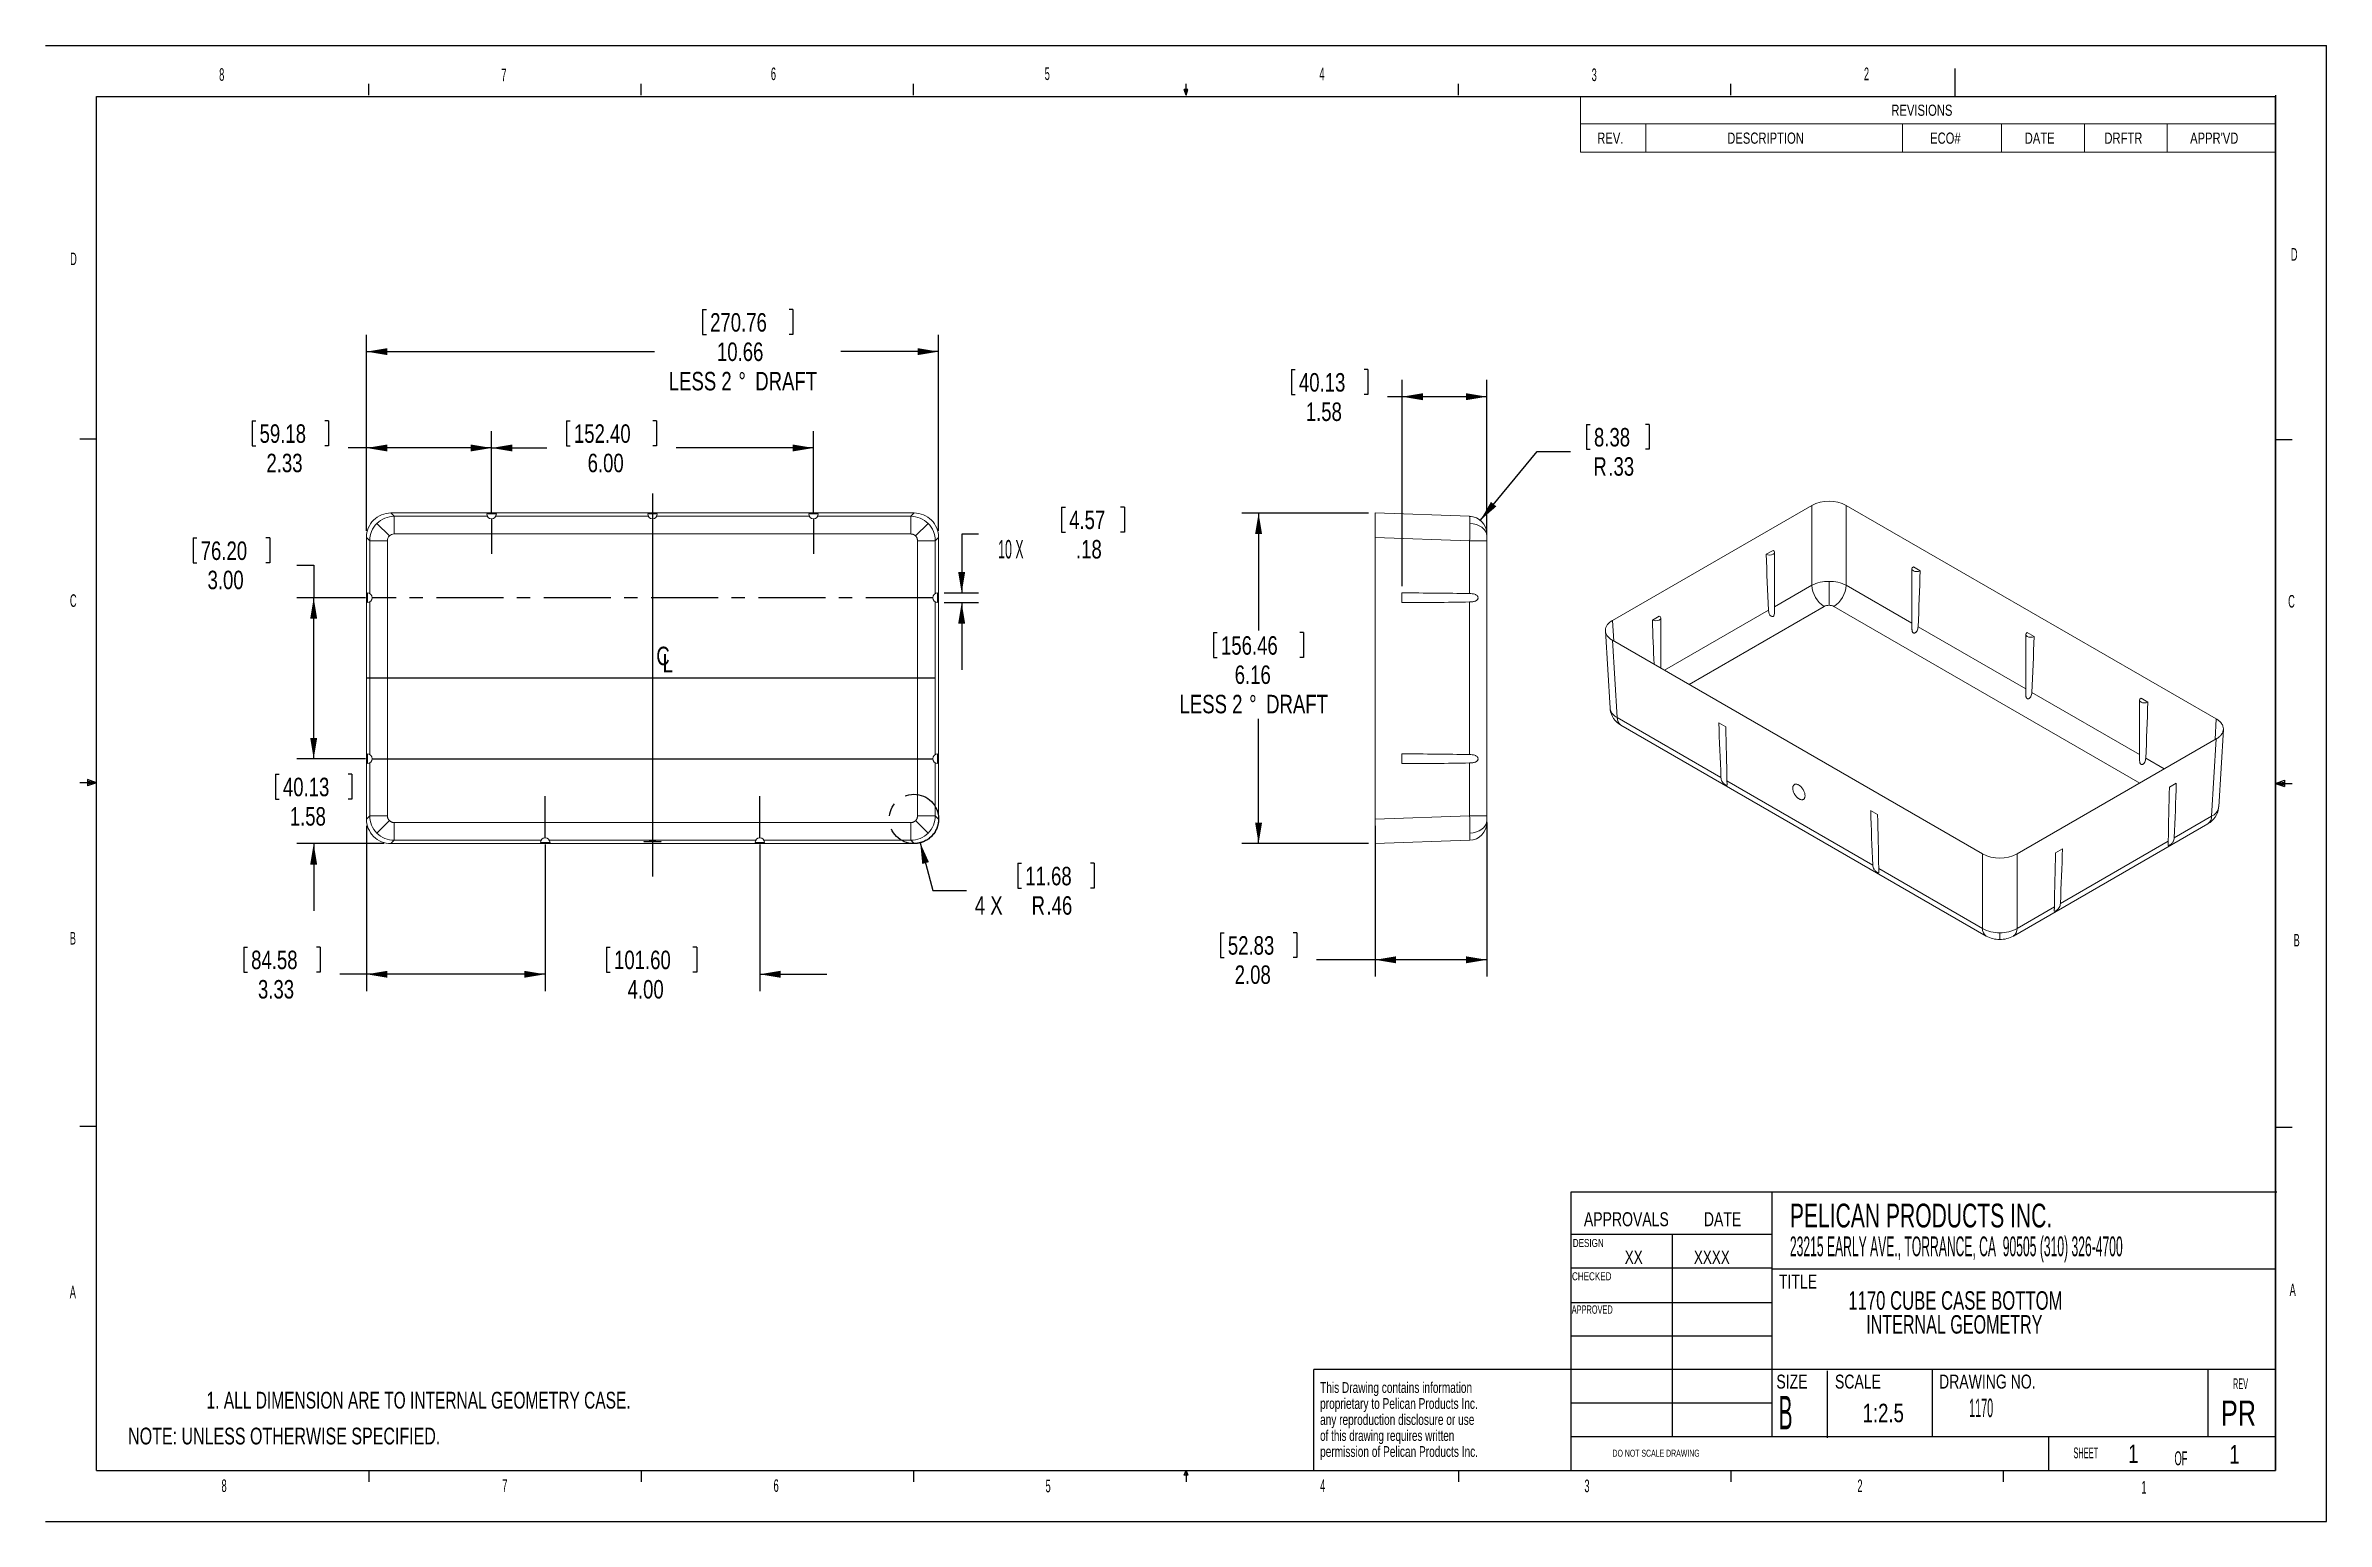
# Model space of a CAD drawing. Header units: inches. Extents: x 0 to 17, y 0 to 11.
import ezdxf

# ---------------------------------------------------------------- set-up
doc = ezdxf.new("R2010")
doc.units = ezdxf.units.IN
doc.header["$MEASUREMENT"] = 0
doc.linetypes.add('CENTERX2', pattern=[0.8, 0.5, -0.1, 0.1, -0.1])
doc.layers.add('SLD-0', color=7, linetype='Continuous')
doc.styles.add('SLDTEXTSTYLE0', font='TXT', dxfattribs={"width": 0.497779})
doc.styles.add('SLDTEXTSTYLE1', font='TXT', dxfattribs={"width": 0.594306})
doc.styles.add('SLDTEXTSTYLE10', font='TXT', dxfattribs={"width": 0.703125})
doc.styles.add('SLDTEXTSTYLE11', font='TXT', dxfattribs={"width": 0.705882})
doc.styles.add('SLDTEXTSTYLE12', font='TXT', dxfattribs={"width": 0.689516})
doc.styles.add('SLDTEXTSTYLE13', font='TXT', dxfattribs={"width": 0.704545})
doc.styles.add('SLDTEXTSTYLE14', font='TXT', dxfattribs={"width": 0.675})
doc.styles.add('SLDTEXTSTYLE15', font='TXT', dxfattribs={"width": 0.651316})
doc.styles.add('SLDTEXTSTYLE16', font='TXT', dxfattribs={"width": 0.4375})
doc.styles.add('SLDTEXTSTYLE17', font='TXT', dxfattribs={"width": 0.5})
doc.styles.add('SLDTEXTSTYLE18', font='TXT', dxfattribs={"width": 0.71371})
doc.styles.add('SLDTEXTSTYLE19', font='TXT', dxfattribs={"width": 0.691667})
doc.styles.add('SLDTEXTSTYLE2', font='TXT', dxfattribs={"width": 0.75})
doc.styles.add('SLDTEXTSTYLE3', font='TXT', dxfattribs={"width": 0.500002})
doc.styles.add('SLDTEXTSTYLE4', font='TXT', dxfattribs={"width": 0.605})
doc.styles.add('SLDTEXTSTYLE5', font='TXT', dxfattribs={"width": 0.501333})
doc.styles.add('SLDTEXTSTYLE6', font='TXT', dxfattribs={"width": 0.466179})
doc.styles.add('SLDTEXTSTYLE7', font='TXT', dxfattribs={"width": 0.552632})
doc.styles.add('SLDTEXTSTYLE8', font='TXT', dxfattribs={"width": 0.457579})
doc.styles.add('SLDTEXTSTYLE9', font='TXT', dxfattribs={"width": 0.663158})
doc.dimstyles.new('SLDDIMSTYLE0', dxfattribs={"dimtxt": 0.137795, "dimasz": 0.156, "dimexe": 0, "dimexo": 0.0625, "dimgap": 0.034449, "dimtad": 0, "dimtih": 1, "dimtoh": 1, "dimlfac": 2.5, "dimzin": 12, "dimdsep": 46, "dimtxsty": 'SLDTEXTSTYLE2', "dimsah": 1, "dimcen": 0.09, "dimadec": 0, "dimazin": 0, "dimtfac": 1, "dimtofl": 0, "dimtmove": 0, "dimatfit": 3, "dimfxl": 1, "dimtolj": 1, "dimtzin": 12, "dimarcsym": 0})
doc.dimstyles.new('SLDDIMSTYLE1', dxfattribs={"dimtxt": 0.137795, "dimasz": 0.156, "dimexe": 0, "dimexo": 0.0625, "dimgap": 0.034449, "dimtad": 0, "dimtih": 1, "dimtoh": 1, "dimlfac": 2.5, "dimzin": 4, "dimdsep": 46, "dimtxsty": 'SLDTEXTSTYLE2', "dimsah": 1, "dimcen": 0.09, "dimadec": 0, "dimazin": 0, "dimtfac": 1, "dimtofl": 0, "dimtmove": 0, "dimatfit": 3, "dimfxl": 1, "dimtolj": 1, "dimtzin": 12, "dimarcsym": 0})
doc.dimstyles.new('SLDDIMSTYLE2', dxfattribs={"dimtxt": 0.137795, "dimasz": 0.156, "dimexe": 0, "dimexo": 0.0625, "dimgap": 0.034449, "dimtad": 0, "dimtih": 1, "dimtoh": 1, "dimlfac": 2.5, "dimzin": 12, "dimdsep": 46, "dimtxsty": 'SLDTEXTSTYLE2', "dimsah": 1, "dimcen": 0.09, "dimadec": 0, "dimazin": 0, "dimtfac": 1, "dimtofl": 0, "dimtmove": 0, "dimatfit": 3, "dimfxl": 1, "dimtolj": 1, "dimtzin": 12, "dimarcsym": 0})

msp = doc.modelspace()

# ---------------------------------------------------------------- texts
at = {"layer": 'SLD-0', "attachment_point": 1}
for s, insert, char_height, style in [('8', (1.2935, 10.8315), 0.0938, 'SLDTEXTSTYLE7'), ('7', (3.3966, 10.8286), 0.0938, 'SLDTEXTSTYLE7'), ('6', (5.4056, 10.8367), 0.0938, 'SLDTEXTSTYLE7'), ('5', (7.4468, 10.8372), 0.0938, 'SLDTEXTSTYLE7'), ('4', (9.4937, 10.8356), 0.0938, 'SLDTEXTSTYLE7'), ('3', (11.5234, 10.8295), 0.0938, 'SLDTEXTSTYLE7'), ('2', (13.5529, 10.8362), 0.0938, 'SLDTEXTSTYLE7'), ('D', (0.1824, 9.4575), 0.0938, 'SLDTEXTSTYLE7'), ('D', (16.7351, 9.491), 0.0938, 'SLDTEXTSTYLE7'), ('C', (0.1811, 6.9103), 0.0938, 'SLDTEXTSTYLE7'), ('C', (16.7149, 6.905), 0.0938, 'SLDTEXTSTYLE7'), ('B', (0.1802, 4.3932), 0.0938, 'SLDTEXTSTYLE7'), ('B', (16.7552, 4.379), 0.0938, 'SLDTEXTSTYLE7'), ('APPROVALS', (11.4658, 2.3044), 0.10417, 'SLDTEXTSTYLE2'), ('DATE', (12.3599, 2.3044), 0.10417, 'SLDTEXTSTYLE2'), ('PELICAN PRODUCTS INC.', (13.0012, 2.3682), 0.177165, 'SLDTEXTSTYLE9'), ('DESIGN', (11.3831, 2.1051), 0.06, 'SLDTEXTSTYLE2'), (' XX', (11.7426, 2.0188), 0.1, 'SLDTEXTSTYLE2'), ('XXXX', (12.2857, 2.0188), 0.1, 'SLDTEXTSTYLE2'), ('A', (0.1798, 1.7558), 0.0938, 'SLDTEXTSTYLE7'), ('CHECKED', (11.3769, 1.8569), 0.06, 'SLDTEXTSTYLE2'), ('TITLE', (12.9194, 1.8397), 0.10417, 'SLDTEXTSTYLE2'), ('A', (16.7258, 1.7726), 0.0938, 'SLDTEXTSTYLE7'), ('APPROVED', (11.3752, 1.6101), 0.0625, 'SLDTEXTSTYLE4'), ('SIZE', (12.9005, 1.0941), 0.10417, 'SLDTEXTSTYLE2'), ('SCALE', (13.3373, 1.0941), 0.10417, 'SLDTEXTSTYLE2'), ('DRAWING NO.', (14.113, 1.0941), 0.104167, 'SLDTEXTSTYLE2'), ('REV', (16.3034, 1.0659), 0.08, 'SLDTEXTSTYLE0'), ('1. ALL DIMENSION ARE TO INTERNAL GEOMETRY CASE.', (1.1998, 0.9659), 0.125, 'SLDTEXTSTYLE19'), ('B', (12.917, 0.9358), 0.25, 'SLDTEXTSTYLE6'), ('1:2.5', (13.5434, 0.8768), 0.1378, 'SLDTEXTSTYLE2'), ('          1170', (14.113, 0.9151), 0.137795, 'SLDTEXTSTYLE16'), ('PR', (16.2142, 0.9007), 0.1875, 'SLDTEXTSTYLE2'), ('NOTE: UNLESS OTHERWISE SPECIFIED.', (0.6151, 0.6986), 0.125, 'SLDTEXTSTYLE18'), ('DO NOT SCALE DRAWING', (11.6791, 0.5343), 0.052083, 'SLDTEXTSTYLE1'), ('SHEET', (15.1146, 0.5507), 0.08, 'SLDTEXTSTYLE5'), ('1', (15.5223, 0.5728), 0.1378, 'SLDTEXTSTYLE2'), ('OF', (15.8676, 0.5223), 0.10417, 'SLDTEXTSTYLE3'), ('1', (16.2771, 0.5684), 0.1378, 'SLDTEXTSTYLE2'), ('8', (1.3111, 0.3129), 0.0938, 'SLDTEXTSTYLE7'), ('7', (3.4031, 0.3132), 0.0938, 'SLDTEXTSTYLE7'), ('6', (5.4257, 0.3136), 0.0938, 'SLDTEXTSTYLE7'), ('5', (7.4532, 0.3105), 0.0938, 'SLDTEXTSTYLE7'), ('4', (9.4995, 0.3137), 0.0938, 'SLDTEXTSTYLE7'), ('3', (11.4694, 0.3116), 0.0938, 'SLDTEXTSTYLE7'), ('2', (13.5042, 0.3124), 0.0938, 'SLDTEXTSTYLE7'), ('1', (15.6214, 0.3013), 0.0938, 'SLDTEXTSTYLE7')]:
    msp.add_mtext(s, dxfattribs=dict(at, insert=insert, char_height=char_height, style=style))
at = {"layer": 'SLD-0', "color": 7, "insert": (13.0012, 2.1238), "char_height": 0.147638, "attachment_point": 1, "style": 'SLDTEXTSTYLE8'}
msp.add_mtext('23215 EARLY AVE., TORRANCE, CA  90505 (310) 326-4700', dxfattribs=at)

# ---------------------------------------------------------------- blocks, each defined once
blk = doc.blocks.new('SW_NOTE_0')
at = {"layer": 'SLD-0', "color": 0, "char_height": 0.08, "attachment_point": 1}
for s, insert, style in [('This Drawing contains information ', (0, 0.102), 'SLDTEXTSTYLE10'), ('any reproduction disclosure or use', (0, -0.137), 'SLDTEXTSTYLE10'), ('proprietary to Pelican Products Inc.', (0, -0.017), 'SLDTEXTSTYLE11'), ('of this drawing requires written ', (0, -0.256), 'SLDTEXTSTYLE12'), ('permission of Pelican Products Inc.', (0, -0.375), 'SLDTEXTSTYLE13')]:
    blk.add_mtext(s, dxfattribs=dict(at, insert=insert, style=style))
blk = doc.blocks.new('SW_NOTE_1')
at = {"layer": 'SLD-0', "color": 0, "char_height": 0.1378, "attachment_point": 1}
for s, insert, style in [('1170 CUBE CASE BOTTOM ', (0, 0.176), 'SLDTEXTSTYLE14'), ('    INTERNAL GEOMETRY', (0, -0.002), 'SLDTEXTSTYLE15')]:
    blk.add_mtext(s, dxfattribs=dict(at, insert=insert, style=style))
blk = doc.blocks.new('SW_TABLEANNOTATION_0')
at = {"color": 0, "linetype": 'Continuous', "lineweight": 0}
for p, q in [((0, 0), (0, -0.414)), ((5.18, 0), (0, 0)), ((5.18, -0.414), (5.18, 0)), ((0, -0.202), (5.18, -0.202)), ((0.487, -0.202), (0.487, -0.414)), ((2.4, -0.202), (2.4, -0.414)), ((3.138, -0.202), (3.138, -0.414)), ((3.756, -0.202), (3.756, -0.414)), ((4.372, -0.202), (4.372, -0.414)), ((0, -0.414), (5.18, -0.414))]:
    blk.add_line(p, q, dxfattribs=at)
at = {"color": 0, "linetype": 'Continuous', "lineweight": 0, "attachment_point": 1, "style": 'SLDTEXTSTYLE2'}
for s, insert, char_height in [('REVISIONS', (2.317, -0.06), 0.0833), ('REV.', (0.125, -0.268), 0.0833), ('DESCRIPTION', (1.094, -0.268), 0.08333), ('ECO#', (2.606, -0.268), 0.0833), ('DATE', (3.311, -0.268), 0.0833), ('DRFTR', (3.905, -0.268), 0.0833), ("APPR'VD", (4.544, -0.268), 0.0833)]:
    blk.add_mtext(s, dxfattribs=dict(at, insert=insert, char_height=char_height))
blk = doc.blocks.new('*D4')
at = {"layer": 'SLD-0'}
for p, q in [((6.519, 5.058), (6.613, 4.703)), ((7.246, 4.905), (7.246, 4.719)), ((7.246, 4.905), (7.274, 4.905)), ((7.816, 4.905), (7.788, 4.905)), ((7.816, 4.905), (7.816, 4.719)), ((6.613, 4.703), (6.863, 4.703)), ((7.246, 4.719), (7.274, 4.719)), ((7.816, 4.719), (7.788, 4.719))]:
    blk.add_line(p, q, dxfattribs=at)
blk.add_solid([(6.519, 5.058), (6.534, 4.9), (6.584, 4.914)], dxfattribs=at)
at = {"layer": 'SLD-0', "attachment_point": 1, "style": 'SLDTEXTSTYLE2'}
for s, insert, char_height in [('11.68', (7.302, 4.879), 0.1378), ('4 X', (6.926, 4.66), 0.1378), ('R', (7.349, 4.66), 0.138), ('.46', (7.46, 4.66), 0.1378)]:
    blk.add_mtext(s, dxfattribs=dict(at, insert=insert, char_height=char_height))
blk = doc.blocks.new('*D5')
at = {"layer": 'SLD-0'}
for p, q in [((3.882, 8.203), (3.882, 8.017)), ((3.882, 8.203), (3.91, 8.203)), ((4.554, 8.203), (4.526, 8.203)), ((4.554, 8.203), (4.554, 8.017)), ((3.323, 7.523), (3.323, 8.126)), ((3.323, 8.001), (3.736, 8.001)), ((3.882, 8.017), (3.91, 8.017)), ((4.554, 8.017), (4.526, 8.017)), ((5.723, 8.001), (4.7, 8.001)), ((5.723, 7.523), (5.723, 8.126))]:
    blk.add_line(p, q, dxfattribs=at)
for points in [[(3.323, 8.001), (3.479, 7.975), (3.479, 8.027)], [(5.723, 8.001), (5.567, 8.027), (5.567, 7.975)]]:
    blk.add_solid(points, dxfattribs=at)
at = {"layer": 'SLD-0', "char_height": 0.1378, "attachment_point": 1, "style": 'SLDTEXTSTYLE2'}
for s, insert in [('152.40', (3.938, 8.177)), ('6.00', (4.04, 7.958))]:
    blk.add_mtext(s, dxfattribs=dict(at, insert=insert))
blk = doc.blocks.new('*D6')
at = {"layer": 'SLD-0'}
for p, q in [((3.723, 5.045), (3.723, 3.953)), ((5.323, 5.045), (5.323, 3.953)), ((4.181, 4.28), (4.181, 4.094)), ((4.181, 4.28), (4.209, 4.28)), ((4.853, 4.28), (4.825, 4.28)), ((4.853, 4.28), (4.853, 4.094)), ((4.181, 4.094), (4.209, 4.094)), ((4.853, 4.094), (4.825, 4.094)), ((3.723, 4.078), (3.223, 4.078)), ((5.323, 4.078), (5.823, 4.078))]:
    blk.add_line(p, q, dxfattribs=at)
for points in [[(3.723, 4.078), (3.567, 4.104), (3.567, 4.052)], [(5.323, 4.078), (5.479, 4.052), (5.479, 4.104)]]:
    blk.add_solid(points, dxfattribs=at)
at = {"layer": 'SLD-0', "char_height": 0.1378, "attachment_point": 1, "style": 'SLDTEXTSTYLE2'}
for s, insert in [('101.60', (4.237, 4.254)), ('4.00', (4.338, 4.035))]:
    blk.add_mtext(s, dxfattribs=dict(at, insert=insert))
blk = doc.blocks.new('*D7')
at = {"layer": 'SLD-0'}
for p, q in [((1.539, 8.203), (1.539, 8.017)), ((1.539, 8.203), (1.567, 8.203)), ((2.109, 8.203), (2.081, 8.203)), ((2.109, 8.203), (2.109, 8.017)), ((1.539, 8.017), (1.567, 8.017)), ((2.109, 8.017), (2.081, 8.017)), ((2.392, 8.001), (2.256, 8.001)), ((2.392, 7.384), (2.392, 8.126)), ((3.323, 8.001), (2.392, 8.001)), ((3.323, 7.523), (3.323, 8.126))]:
    blk.add_line(p, q, dxfattribs=at)
for points in [[(2.392, 8.001), (2.548, 7.975), (2.548, 8.027)], [(3.323, 8.001), (3.167, 8.027), (3.167, 7.975)]]:
    blk.add_solid(points, dxfattribs=at)
at = {"layer": 'SLD-0', "char_height": 0.1378, "attachment_point": 1, "style": 'SLDTEXTSTYLE2'}
for s, insert in [('59.18', (1.595, 8.177)), ('2.33', (1.646, 7.958))]:
    blk.add_mtext(s, dxfattribs=dict(at, insert=insert))
blk = doc.blocks.new('*D8')
at = {"layer": 'SLD-0'}
for p, q in [((2.392, 5.184), (2.392, 3.953)), ((3.723, 5.045), (3.723, 3.953)), ((1.477, 4.28), (1.477, 4.094)), ((1.477, 4.28), (1.505, 4.28)), ((2.047, 4.28), (2.019, 4.28)), ((2.047, 4.28), (2.047, 4.094)), ((1.477, 4.094), (1.505, 4.094)), ((2.047, 4.094), (2.019, 4.094)), ((2.392, 4.078), (2.193, 4.078)), ((3.723, 4.078), (2.392, 4.078))]:
    blk.add_line(p, q, dxfattribs=at)
for points in [[(2.392, 4.078), (2.548, 4.052), (2.548, 4.104)], [(3.723, 4.078), (3.567, 4.104), (3.567, 4.052)]]:
    blk.add_solid(points, dxfattribs=at)
at = {"layer": 'SLD-0', "char_height": 0.1378, "attachment_point": 1, "style": 'SLDTEXTSTYLE2'}
for s, insert in [('84.58', (1.532, 4.254)), ('3.33', (1.583, 4.035))]:
    blk.add_mtext(s, dxfattribs=dict(at, insert=insert))
blk = doc.blocks.new('*D9')
at = {"layer": 'SLD-0'}
for p, q in [((1.998, 5.684), (1.998, 6.184)), ((2.385, 5.684), (1.873, 5.684)), ((1.713, 5.569), (1.713, 5.383)), ((1.713, 5.569), (1.741, 5.569)), ((2.283, 5.569), (2.255, 5.569)), ((2.283, 5.569), (2.283, 5.383)), ((1.713, 5.383), (1.741, 5.383)), ((2.283, 5.383), (2.255, 5.383)), ((2.523, 5.052), (1.873, 5.052)), ((1.998, 5.052), (1.998, 4.552))]:
    blk.add_line(p, q, dxfattribs=at)
for points in [[(1.998, 5.684), (2.024, 5.84), (1.972, 5.84)], [(1.998, 5.052), (1.972, 4.896), (2.024, 4.896)]]:
    blk.add_solid(points, dxfattribs=at)
at = {"layer": 'SLD-0', "char_height": 0.1378, "attachment_point": 1, "style": 'SLDTEXTSTYLE2'}
for s, insert in [('40.13', (1.769, 5.543)), ('1.58', (1.82, 5.324))]:
    blk.add_mtext(s, dxfattribs=dict(at, insert=insert))
blk = doc.blocks.new('*D10')
at = {"layer": 'SLD-0'}
for p, q in [((1.1, 7.33), (1.1, 7.145)), ((1.1, 7.33), (1.128, 7.33)), ((1.67, 7.33), (1.642, 7.33)), ((1.67, 7.33), (1.67, 7.145)), ((1.1, 7.145), (1.128, 7.145)), ((1.67, 7.145), (1.642, 7.145)), ((1.873, 7.128), (1.998, 7.128)), ((1.998, 7.128), (1.998, 6.884)), ((2.385, 6.884), (1.873, 6.884)), ((1.998, 5.684), (1.998, 6.884)), ((2.385, 5.684), (1.873, 5.684))]:
    blk.add_line(p, q, dxfattribs=at)
for points in [[(1.998, 6.884), (1.972, 6.728), (2.024, 6.728)], [(1.998, 5.684), (2.024, 5.84), (1.972, 5.84)]]:
    blk.add_solid(points, dxfattribs=at)
at = {"layer": 'SLD-0', "char_height": 0.1378, "attachment_point": 1, "style": 'SLDTEXTSTYLE2'}
for s, insert in [('76.20', (1.156, 7.304)), ('3.00', (1.207, 7.086))]:
    blk.add_mtext(s, dxfattribs=dict(at, insert=insert))
blk = doc.blocks.new('*D11')
at = {"layer": 'SLD-0'}
for p, q in [((4.897, 9.032), (4.897, 8.846)), ((4.897, 9.032), (4.925, 9.032)), ((5.569, 9.032), (5.541, 9.032)), ((5.569, 9.032), (5.569, 8.846)), ((2.392, 7.384), (2.392, 8.844)), ((4.897, 8.846), (4.925, 8.846)), ((5.569, 8.846), (5.541, 8.846)), ((6.655, 7.384), (6.655, 8.844)), ((2.392, 8.719), (4.539, 8.719)), ((6.655, 8.719), (5.928, 8.719))]:
    blk.add_line(p, q, dxfattribs=at)
for points in [[(2.392, 8.719), (2.548, 8.693), (2.548, 8.745)], [(6.655, 8.719), (6.499, 8.745), (6.499, 8.693)]]:
    blk.add_solid(points, dxfattribs=at)
at = {"layer": 'SLD-0', "char_height": 0.1378, "attachment_point": 1, "style": 'SLDTEXTSTYLE2'}
for s, insert in [('270.76', (4.953, 9.006)), ('10.66', (5.004, 8.787)), ('LESS 2', (4.645, 8.568)), ('%%d', (5.164, 8.566)), (' DRAFT', (5.251, 8.568))]:
    blk.add_mtext(s, dxfattribs=dict(at, insert=insert))
blk = doc.blocks.new('*D12')
at = {"layer": 'SLD-0'}
for p, q in [((7.573, 7.56), (7.573, 7.374)), ((7.573, 7.56), (7.601, 7.56)), ((8.041, 7.56), (8.013, 7.56)), ((8.041, 7.56), (8.041, 7.374)), ((6.953, 7.358), (6.828, 7.358)), ((6.828, 7.358), (6.828, 6.92)), ((7.573, 7.374), (7.601, 7.374)), ((8.041, 7.374), (8.013, 7.374)), ((6.698, 6.92), (6.953, 6.92)), ((6.698, 6.848), (6.953, 6.848)), ((6.828, 6.848), (6.828, 6.348))]:
    blk.add_line(p, q, dxfattribs=at)
for points in [[(6.828, 6.92), (6.854, 7.076), (6.802, 7.076)], [(6.828, 6.848), (6.802, 6.692), (6.854, 6.692)]]:
    blk.add_solid(points, dxfattribs=at)
at = {"layer": 'SLD-0', "char_height": 0.1378, "attachment_point": 1}
for s, insert, style in [('4.57', (7.629, 7.534), 'SLDTEXTSTYLE2'), ('10 X ', (7.1, 7.315), 'SLDTEXTSTYLE17'), ('.18', (7.68, 7.315), 'SLDTEXTSTYLE2')]:
    blk.add_mtext(s, dxfattribs=dict(at, insert=insert, style=style))
blk = doc.blocks.new('SW_SYMBOL_MOD_CL')
at = {"layer": 'SLD-0', "color": 0, "char_height": 30.8, "attachment_point": 5, "style": 'SLDTEXTSTYLE2'}
for s, insert in [('C', (15.7, 23.6)), ('L', (23.6, 11.8))]:
    blk.add_mtext(s, dxfattribs=dict(at, insert=insert))
blk = doc.blocks.new('*D14')
at = {"layer": 'SLD-0'}
for p, q in [((11.485, 8.176), (11.485, 7.991)), ((11.485, 8.176), (11.513, 8.176)), ((11.953, 8.176), (11.925, 8.176)), ((11.953, 8.176), (11.953, 7.991)), ((11.485, 7.991), (11.513, 7.991)), ((11.953, 7.991), (11.925, 7.991)), ((10.694, 7.462), (11.117, 7.974)), ((11.117, 7.974), (11.367, 7.974))]:
    blk.add_line(p, q, dxfattribs=at)
blk.add_solid([(10.694, 7.462), (10.813, 7.565), (10.773, 7.599)], dxfattribs=at)
at = {"layer": 'SLD-0', "attachment_point": 1, "style": 'SLDTEXTSTYLE2'}
for s, insert, char_height in [('8.38', (11.541, 8.15), 0.1378), ('R', (11.536, 7.932), 0.138), ('.33', (11.648, 7.932), 0.1378)]:
    blk.add_mtext(s, dxfattribs=dict(at, insert=insert, char_height=char_height))
blk = doc.blocks.new('*D15')
at = {"layer": 'SLD-0'}
for p, q in [((9.86, 7.516), (8.916, 7.516)), ((9.041, 7.516), (9.041, 6.641)), ((8.705, 6.625), (8.705, 6.439)), ((8.705, 6.625), (8.733, 6.625)), ((9.377, 6.625), (9.349, 6.625)), ((9.377, 6.625), (9.377, 6.439)), ((8.705, 6.439), (8.733, 6.439)), ((9.377, 6.439), (9.349, 6.439)), ((9.041, 5.052), (9.041, 5.983)), ((9.86, 5.052), (8.916, 5.052))]:
    blk.add_line(p, q, dxfattribs=at)
for points in [[(9.041, 7.516), (9.015, 7.36), (9.067, 7.36)], [(9.041, 5.052), (9.067, 5.208), (9.015, 5.208)]]:
    blk.add_solid(points, dxfattribs=at)
at = {"layer": 'SLD-0', "char_height": 0.1378, "attachment_point": 1, "style": 'SLDTEXTSTYLE2'}
for s, insert in [('156.46', (8.761, 6.598)), ('6.16', (8.863, 6.38)), ('LESS 2', (8.452, 6.161)), ('%%d', (8.971, 6.159)), (' DRAFT', (9.059, 6.161))]:
    blk.add_mtext(s, dxfattribs=dict(at, insert=insert))
blk = doc.blocks.new('*D16')
at = {"layer": 'SLD-0'}
for p, q in [((9.91, 5.184), (9.91, 4.061)), ((10.742, 5.209), (10.742, 4.061)), ((8.756, 4.388), (8.756, 4.203)), ((8.756, 4.388), (8.784, 4.388)), ((9.326, 4.388), (9.298, 4.388)), ((9.326, 4.388), (9.326, 4.203)), ((8.756, 4.203), (8.784, 4.203)), ((9.326, 4.203), (9.298, 4.203)), ((9.91, 4.186), (9.472, 4.186)), ((10.742, 4.186), (9.91, 4.186))]:
    blk.add_line(p, q, dxfattribs=at)
for points in [[(9.91, 4.186), (10.066, 4.16), (10.066, 4.212)], [(10.742, 4.186), (10.586, 4.212), (10.586, 4.16)]]:
    blk.add_solid(points, dxfattribs=at)
at = {"layer": 'SLD-0', "char_height": 0.1378, "attachment_point": 1, "style": 'SLDTEXTSTYLE2'}
for s, insert in [('52.83', (8.812, 4.362)), ('2.08', (8.863, 4.144))]:
    blk.add_mtext(s, dxfattribs=dict(at, insert=insert))
blk = doc.blocks.new('*D17')
at = {"layer": 'SLD-0'}
for p, q in [((9.286, 8.585), (9.286, 8.399)), ((9.286, 8.585), (9.314, 8.585)), ((9.856, 8.585), (9.828, 8.585)), ((9.856, 8.585), (9.856, 8.399)), ((10.11, 6.97), (10.11, 8.508)), ((10.742, 7.36), (10.742, 8.508)), ((9.286, 8.399), (9.314, 8.399)), ((9.856, 8.399), (9.828, 8.399)), ((10.11, 8.383), (10.003, 8.383)), ((10.742, 8.383), (10.11, 8.383))]:
    blk.add_line(p, q, dxfattribs=at)
for points in [[(10.11, 8.383), (10.266, 8.357), (10.266, 8.409)], [(10.742, 8.383), (10.586, 8.409), (10.586, 8.357)]]:
    blk.add_solid(points, dxfattribs=at)
at = {"layer": 'SLD-0', "char_height": 0.1378, "attachment_point": 1, "style": 'SLDTEXTSTYLE2'}
for s, insert in [('40.13', (9.342, 8.559)), ('1.58', (9.393, 8.34))]:
    blk.add_mtext(s, dxfattribs=dict(at, insert=insert))

# ---------------------------------------------------------------- dimensions: what is measured, and where the dimension line sits
at = {"layer": 'SLD-0'}
for base, p1, p2, angle, text, picture, middle in [((6.6554, 8.7194), (2.3915, 7.3344), (6.6554, 7.3344), 360, '<>\\PLESS 2%%d DRAFT', '*D11', (5.2334, 8.7194)), ((6.8284, 6.9204), (6.6485, 6.8484), (6.6485, 6.9204), 90, '10 X <>', '*D12', (6.8284, 7.3581)), ((9.0409, 5.0524), (9.9096, 7.5163), (9.9096, 5.0524), 90, '<>\\PLESS 2%%d DRAFT', '*D15', (9.0409, 6.312))]:
    dim = msp.add_linear_dim(base=base, p1=p1, p2=p2, angle=angle, text=text, dimstyle='SLDDIMSTYLE2', dxfattribs=at)
    dim.commit()
    dim.dimension.update_dxf_attribs({"geometry": picture, "text_midpoint": middle, "dimtype": 160})
for base, p1, p2, dimstyle, picture, middle in [((10.1096, 8.3826), (10.7416, 7.3098), (10.1096, 6.9204), 'SLDDIMSTYLE2', '*D17', (9.5712, 8.3826)), ((3.3235, 8.0007), (5.7235, 7.4733), (3.3235, 7.4733), 'SLDDIMSTYLE1', '*D5', (4.218, 8.0007)), ((9.9096, 4.1862), (10.7416, 5.2589), (9.9096, 5.2343), 'SLDDIMSTYLE2', '*D16', (9.0409, 4.1862)), ((5.3235, 4.0776), (3.7235, 5.0954), (5.3235, 5.0954), 'SLDDIMSTYLE1', '*D6', (4.5167, 4.0776))]:
    dim = msp.add_linear_dim(base=base, p1=p1, p2=p2, dimstyle=dimstyle, dxfattribs=at)
    dim.commit()
    dim.dimension.update_dxf_attribs({"geometry": picture, "text_midpoint": middle, "dimtype": 160})
for base, p1, p2, angle, dimstyle, picture, middle in [((3.3235, 8.0007), (2.3915, 7.3344), (3.3235, 7.4733), 0, 'SLDDIMSTYLE2', '*D7', (1.8243, 8.0007)), ((1.9977, 6.8844), (2.4345, 5.6844), (2.4345, 6.8844), 90, 'SLDDIMSTYLE1', '*D10', (1.9977, 7.1282)), ((1.9977, 5.6844), (2.5734, 5.0524), (2.4345, 5.6844), 90, 'SLDDIMSTYLE2', '*D9', (1.9977, 5.3669)), ((3.7235, 4.0776), (2.3915, 5.2343), (3.7235, 5.0954), 0, 'SLDDIMSTYLE2', '*D8', (1.7615, 4.0776))]:
    dim = msp.add_linear_dim(base=base, p1=p1, p2=p2, angle=angle, dimstyle=dimstyle, dxfattribs=at)
    dim.commit()
    dim.dimension.update_dxf_attribs({"geometry": picture, "text_midpoint": middle, "dimtype": 160})
dim = msp.add_radius_dim(center=(10.6096, 7.3598), mpoint=(10.6936, 7.4616), dimstyle='SLDDIMSTYLE0', dxfattribs=at)
dim.commit()
dim.dimension.update_dxf_attribs({"geometry": '*D14', "text_midpoint": (11.7191, 7.9742), "dimtype": 164})
dim = msp.add_radius_dim(center=(6.4721, 5.2358), mpoint=(6.5192, 5.0579), text='4 X<>', dimstyle='SLDDIMSTYLE0', dxfattribs=at)
dim.commit()
dim.dimension.update_dxf_attribs({"geometry": '*D4', "text_midpoint": (7.399, 4.7029), "dimtype": 164})

# ---------------------------------------------------------------- linework, layer by layer
at = {"color": 7, "linetype": 'Continuous', "lineweight": 15}
for p, q in [((2.598, 7.4917), (2.5734, 7.5163)), ((3.2921, 7.4917), (2.598, 7.4917)), ((2.598, 7.4917), (2.598, 7.3598)), ((3.3595, 7.5093), (3.2875, 7.5093)), ((4.4921, 7.4917), (3.3549, 7.4917)), ((4.5595, 7.5093), (4.4875, 7.5093)), ((5.6921, 7.4917), (4.5549, 7.4917)), ((5.7595, 7.5093), (5.6875, 7.5093)), ((6.4489, 7.4917), (5.7549, 7.4917)), ((6.4736, 7.5163), (6.4489, 7.4917)), ((6.4489, 7.3598), (6.4489, 7.4917)), ((9.9096, 7.5163), (10.6142, 7.4917)), ((10.6377, 7.4888), (10.6147, 7.4908)), ((13.1642, 7.5729), (13.1642, 6.9775)), ((13.4214, 6.9775), (13.4214, 7.5729)), ((2.3915, 7.3344), (2.4161, 7.3098)), ((2.5627, 7.3452), (2.4695, 7.4384)), ((2.598, 7.3598), (6.4489, 7.3598)), ((6.4843, 7.3452), (6.5775, 7.4384)), ((6.6308, 7.3098), (6.6554, 7.3344)), ((10.6142, 7.3098), (9.9096, 7.3344)), ((10.7416, 7.3598), (10.7416, 7.3452)), ((10.7416, 7.3452), (10.7416, 7.3098)), ((2.4161, 7.3098), (2.4161, 6.9158)), ((2.5481, 7.3098), (2.4161, 7.3098)), ((2.5481, 5.2589), (2.5481, 7.3098)), ((6.6308, 7.3098), (6.4989, 7.3098)), ((6.4989, 7.3098), (6.4989, 5.2589)), ((6.6308, 6.9158), (6.6308, 7.3098)), ((10.6142, 6.9158), (10.6142, 7.3098)), ((10.6142, 7.3098), (10.7416, 7.3098)), ((10.7416, 7.3098), (10.7416, 5.2589)), ((12.8763, 7.2378), (12.8254, 7.2084)), ((12.8869, 6.7785), (12.8869, 7.2231)), ((13.1642, 6.9775), (12.8869, 6.8174)), ((13.2928, 6.8281), (13.2928, 7.0067)), ((13.9109, 6.695), (13.4214, 6.9775)), ((13.9109, 7.1006), (13.9109, 6.6556)), ((13.9723, 7.0859), (13.9214, 7.1153)), ((2.3985, 6.9204), (2.3985, 6.8484)), ((2.4161, 6.853), (2.4161, 5.7158)), ((6.6308, 5.7158), (6.6308, 6.853)), ((6.6485, 6.8484), (6.6485, 6.9204)), ((10.1096, 6.8484), (10.1096, 6.9204)), ((10.6142, 5.7158), (10.6142, 6.853)), ((12.2496, 6.2378), (13.2575, 6.8196)), ((13.3281, 6.8196), (15.6088, 5.5031)), ((11.626, 6.6377), (11.6609, 6.0609)), ((11.6885, 6.5618), (11.6792, 6.7157)), ((12.0278, 6.7479), (11.9769, 6.7185)), ((12.0383, 6.3598), (12.0383, 6.7332)), ((12.8411, 6.791), (12.0663, 6.3437)), ((14.7594, 6.2051), (13.9566, 6.6686)), ((11.6792, 6.5672), (11.714, 5.9918)), ((14.7594, 6.6108), (14.7594, 6.1657)), ((14.8208, 6.5961), (14.7699, 6.6255)), ((15.6079, 5.7153), (14.8051, 6.1787)), ((15.6079, 6.1209), (15.6079, 5.6759)), ((15.6694, 6.1062), (15.6185, 6.1356)), ((11.6627, 6.0527), (11.6613, 6.0609)), ((11.714, 5.9918), (12.4876, 5.5452)), ((12.4719, 5.9519), (12.5228, 5.9226)), ((16.1792, 5.9809), (16.1699, 5.827)), ((11.7412, 5.9351), (14.4643, 4.3632)), ((16.1444, 5.2571), (16.1792, 5.8324)), ((16.1975, 5.3261), (16.2324, 5.903)), ((2.3985, 5.7204), (2.3985, 5.6484)), ((2.4161, 5.653), (2.4161, 5.2589)), ((6.6308, 5.2589), (6.6308, 5.653)), ((6.6485, 5.6484), (6.6485, 5.7204)), ((10.1096, 5.6484), (10.1096, 5.7204)), ((10.6142, 5.2589), (10.6142, 5.653)), ((15.7921, 5.6089), (15.6536, 5.6889)), ((12.532, 5.5196), (13.619, 4.8921)), ((15.8306, 5.4735), (15.8815, 5.5029)), ((13.6032, 5.2988), (13.6541, 5.2694)), ((16.197, 5.3261), (16.1957, 5.318)), ((2.4161, 5.2589), (2.3915, 5.2343)), ((2.4161, 5.2589), (2.5481, 5.2589)), ((2.5627, 5.2236), (2.4695, 5.1303)), ((2.598, 5.2089), (2.598, 5.077)), ((6.4489, 5.2089), (2.598, 5.2089)), ((6.4489, 5.077), (6.4489, 5.2089)), ((6.4843, 5.2236), (6.5775, 5.1303)), ((6.4989, 5.2589), (6.6308, 5.2589)), ((6.6554, 5.2343), (6.6308, 5.2589)), ((9.9096, 5.2343), (10.6142, 5.2589)), ((10.7416, 5.2589), (10.6142, 5.2589)), ((10.7416, 5.2589), (10.7416, 5.2236)), ((10.7416, 5.2236), (10.7416, 5.2089)), ((14.6669, 4.3632), (16.1171, 5.2004)), ((15.8658, 5.0962), (16.1444, 5.2571)), ((2.5734, 5.0524), (2.598, 5.077)), ((2.598, 5.077), (3.6921, 5.077)), ((3.6875, 5.0594), (3.7595, 5.0594)), ((3.7549, 5.077), (5.2921, 5.077)), ((5.2875, 5.0594), (5.3595, 5.0594)), ((5.3549, 5.077), (6.4489, 5.077)), ((6.4489, 5.077), (6.4736, 5.0524)), ((10.6142, 5.077), (9.9096, 5.0524)), ((10.6146, 5.0788), (10.6142, 5.077)), ((10.6147, 5.0779), (10.6377, 5.08)), ((14.437, 4.4199), (14.437, 4.9751)), ((14.6942, 4.9751), (14.6942, 4.4199)), ((14.9821, 4.9837), (15.033, 5.0131)), ((15.0172, 4.6064), (15.8214, 5.0706)), ((13.6633, 4.8665), (14.437, 4.4199)), ((14.6942, 4.4199), (14.9729, 4.5807)), ((14.5656, 4.337), (14.5656, 4.3876))]:
    msp.add_line(p, q, dxfattribs=at)
at = {"color": 144, "linetype": 'Continuous', "lineweight": 0}
for p, q in [((2.5734, 7.5163), (6.4736, 7.5163)), ((11.6792, 6.7157), (13.1642, 7.5729)), ((13.4214, 7.5729), (16.1792, 5.9809)), ((2.3915, 5.2343), (2.3915, 7.3344)), ((6.6554, 7.3344), (6.6554, 5.2343)), ((9.9096, 7.3344), (9.9096, 5.2343)), ((14.437, 4.9751), (11.6792, 6.5672)), ((16.1792, 5.8324), (14.6942, 4.9751)), ((6.4736, 5.0524), (2.5734, 5.0524))]:
    msp.add_line(p, q, dxfattribs=at)
at = {"color": 7, "linetype": 'Continuous', "lineweight": 15, "flags": 128}
for points in [[(10.7416, 7.3452), (10.7392, 7.3628), (10.7322, 7.3798), (10.7207, 7.3956), (10.7052, 7.4095), (10.6863, 7.4211), (10.6646, 7.43), (10.6409, 7.4358), (10.6161, 7.4384)], [(12.8254, 7.2084), (12.8371, 7.2039), (12.8509, 7.2023), (12.8646, 7.2039), (12.8763, 7.2084), (12.8841, 7.2151), (12.8869, 7.2231), (12.8841, 7.231), (12.8763, 7.2378)], [(13.9214, 7.1153), (13.9136, 7.1086), (13.9109, 7.1006), (13.9136, 7.0927), (13.9214, 7.0859), (13.9331, 7.0814), (13.9469, 7.0798), (13.9606, 7.0814), (13.9723, 7.0859)], [(11.9769, 6.7185), (11.9886, 6.714), (12.0023, 6.7124), (12.0161, 6.714), (12.0278, 6.7185), (12.0356, 6.7253), (12.0383, 6.7332), (12.0356, 6.7412), (12.0278, 6.7479)], [(12.8868, 6.7785), (12.8867, 6.7703), (12.8846, 6.7575), (12.8818, 6.7508), (12.8774, 6.7458), (12.8725, 6.7437), (12.8675, 6.7437), (12.8608, 6.7466), (12.8525, 6.7549), (12.8474, 6.7638), (12.8438, 6.7738), (12.8411, 6.791), (12.8411, 6.791)], [(14.7699, 6.6255), (14.7621, 6.6187), (14.7594, 6.6108), (14.7621, 6.6028), (14.7699, 6.5961), (14.7816, 6.5916), (14.7954, 6.59), (14.8092, 6.5916), (14.8208, 6.5961)], [(15.6185, 6.1356), (15.6106, 6.1289), (15.6079, 6.1209), (15.6106, 6.113), (15.6185, 6.1062), (15.6301, 6.1017), (15.6439, 6.1001), (15.6577, 6.1017), (15.6694, 6.1062)], [(11.6657, 6.0401), (11.6644, 6.0443), (11.6616, 6.0568)], [(10.7416, 5.2236), (10.7392, 5.2059), (10.7322, 5.1889), (10.7207, 5.1732), (10.7052, 5.1592), (10.6863, 5.1476), (10.6646, 5.1387), (10.6409, 5.1329), (10.6161, 5.1303)]]:
    msp.add_lwpolyline(points, dxfattribs=at)
at = {"color": 144, "linetype": 'Continuous', "lineweight": 0}
for centre, radius, start, end in [((2.5734, 7.3345), 0.1819, 89.98806, 180.01194), ((6.4736, 7.3345), 0.1819, 359.98806, 90.01194), ((13.2928, 7.3248), 0.2795, 62.6018, 117.3982), ((2.5734, 5.2343), 0.1819, 179.98806, 270.01194), ((6.4736, 5.2343), 0.1819, 269.98806, 0.01194), ((14.5656, 5.2233), 0.2795, 242.6018, 297.3982)]:
    msp.add_arc(centre, radius, start, end, dxfattribs=at)
at = {"color": 7, "linetype": 'Continuous', "lineweight": 15}
for centre, radius, start, end in [((2.5982, 7.3097), 0.1821, 90.05462, 135.00246), ((3.3235, 7.5093), 0.036, 180, 360), ((4.5235, 7.5093), 0.036, 180, 360), ((5.7235, 7.5093), 0.036, 180, 360), ((6.4488, 7.3097), 0.1821, 44.99754, 89.94538), ((10.2946, 7.4536), 0.3218, 357.28985, 6.80025), ((10.6096, 7.3598), 0.132, 0, 88), ((2.5982, 7.3097), 0.1821, 134.99754, 179.94538), ((6.4488, 7.3097), 0.1821, 0.05462, 45.00246), ((5.2825, 7.4531), 5.3336, 358.4608, 359.84204), ((37.3887, 7.9245), 24.5737, 181.66997, 182.64375), ((13.2875, 6.7319), 0.2748, 88.88939, 116.6561), ((13.3673, 6.9911), 0.2036, 183.81395, 237.3409), ((13.2981, 6.7319), 0.2748, 63.3439, 91.1106), ((13.2183, 6.9911), 0.2036, 302.6591, 356.18605), ((-11.1033, 7.8213), 25.0864, 357.3662, 358.32008), ((2.3985, 6.8844), 0.036, 270, 90), ((6.6485, 6.8844), 0.036, 90, 270), ((10.1252, -19.0027), 25.923, 88.91918, 90.03454), ((10.1206, 33.2778), 26.4294, 269.97615, 271.07014), ((37.9517, 7.4838), 25.9861, 181.68763, 182.41585), ((-10.2548, 7.3315), 25.0864, 357.3662, 358.32008), ((11.819, 6.0732), 0.1585, 187.39711, 240.58338), ((11.7459, 6.0708), 0.0852, 192.23631, 247.94926), ((11.7782, 5.9878), 0.0644, 176.42553, 234.96706), ((37.334, 6.7091), 24.8736, 181.74436, 182.68194), ((-9.4063, 6.8417), 25.0864, 357.3662, 358.32008), ((-11.1505, 5.1804), 23.6849, 0.82068, 1.79573), ((2.3985, 5.6844), 0.036, 270, 90), ((6.6485, 5.6844), 0.036, 90, 270), ((10.1206, -20.7091), 26.4294, 88.92986, 90.02385), ((10.1252, 31.5714), 25.923, 269.96546, 271.08082), ((40.0026, 4.7199), 24.1838, 178.21432, 179.16926), ((-8.5402, 6.2431), 24.4329, 357.3096, 358.2641), ((38.4654, 6.056), 24.8736, 181.74436, 182.68194), ((16.0393, 5.3384), 0.1585, 299.41662, 352.60289), ((16.1125, 5.336), 0.0852, 292.05074, 347.76369), ((2.5982, 5.2591), 0.1821, 180.05462, 225.00246), ((2.5982, 5.2591), 0.1821, 224.99754, 269.94538), ((6.4488, 5.2591), 0.1821, 270.05462, 315.00246), ((6.4488, 5.2591), 0.1821, 314.99754, 359.94538), ((5.2825, 5.1156), 5.3336, 0.15796, 1.5392), ((10.6096, 5.2089), 0.132, 272, 360), ((10.2407, 5.1155), 0.3757, 354.39607, 2.26027), ((-10.0192, 4.5272), 23.6849, 0.82068, 1.79573), ((16.0802, 5.253), 0.0644, 305.03294, 3.57447), ((3.7235, 5.0594), 0.036, 0, 180), ((5.3235, 5.0594), 0.036, 0, 180), ((38.6554, 4.2415), 23.6849, 178.20427, 179.17932), ((-9.8292, 5.7702), 24.8736, 357.31806, 358.25564), ((14.5012, 4.4159), 0.0644, 176.4247, 234.97715), ((14.5607, 4.6408), 0.2532, 240.73828, 271.09512), ((14.5648, 4.5434), 0.2064, 240.84281, 270.22587), ((14.5704, 4.6408), 0.2532, 268.90488, 299.26172), ((14.5664, 4.5434), 0.2064, 269.77413, 299.15719), ((14.6307, 4.4158), 0.0637, 304.60493, 3.694)]:
    msp.add_arc(centre, radius, start, end, dxfattribs=at)
at = {"color": 144, "linetype": 'Continuous', "lineweight": 0}
for points, knots in [([(9.9096, 7.3344), (9.9096, 7.3362), (9.9096, 7.3397), (9.9096, 7.345), (9.9096, 7.3503), (9.9096, 7.3554), (9.9096, 7.3606), (9.9096, 7.3657), (9.9096, 7.3707), (9.9096, 7.3757), (9.9096, 7.3806), (9.9096, 7.3854), (9.9096, 7.3902), (9.9096, 7.3949), (9.9096, 7.3995), (9.9096, 7.4137), (9.9096, 7.4362), (9.9096, 7.4639), (9.9096, 7.4866), (9.9096, 7.4995), (9.9096, 7.5061), (9.9096, 7.5091), (9.9096, 7.5117), (9.9096, 7.5137), (9.9096, 7.5152), (9.9096, 7.5162), (9.9096, 7.5163), (9.9096, 7.5163)], [0, 0, 0, 0, 0.0186048, 0.0370972, 0.0554771, 0.0737446, 0.0918998, 0.1099426, 0.1278731, 0.1456913, 0.1633972, 0.1809908, 0.1984722, 0.2158414, 0.2330984, 0.2502432, 0.3759445, 0.5000123, 0.6240801, 0.7497814, 0.7841801, 0.8190275, 0.8543236, 0.8900687, 0.9262631, 0.9629068, 1, 1, 1, 1]), ([(11.6792, 6.7157), (11.6779, 6.7149), (11.6754, 6.7135), (11.6719, 6.7112), (11.6684, 6.7089), (11.6652, 6.7066), (11.662, 6.7042), (11.659, 6.7018), (11.6561, 6.6994), (11.6533, 6.6969), (11.6507, 6.6944), (11.6482, 6.6919), (11.6459, 6.6893), (11.6437, 6.6868), (11.6416, 6.6842), (11.6356, 6.6761), (11.6282, 6.662), (11.6247, 6.6414), (11.6282, 6.6208), (11.6361, 6.6058), (11.6437, 6.596), (11.6482, 6.5909), (11.6533, 6.5859), (11.6589, 6.581), (11.6651, 6.5762), (11.6718, 6.5715), (11.6767, 6.5686), (11.6792, 6.5672)], [0, 0, 0, 0, 0.0186048, 0.0370972, 0.0554771, 0.0737446, 0.0918998, 0.1099426, 0.1278731, 0.1456913, 0.1633972, 0.1809908, 0.1984722, 0.2158414, 0.2330984, 0.2502432, 0.3759445, 0.5000123, 0.6240801, 0.7497814, 0.7841801, 0.8190275, 0.8543236, 0.8900687, 0.9262631, 0.9629068, 1, 1, 1, 1]), ([(16.1792, 5.8324), (16.1805, 5.8331), (16.1829, 5.8346), (16.1865, 5.8368), (16.1899, 5.8391), (16.1932, 5.8415), (16.1964, 5.8438), (16.1994, 5.8462), (16.2023, 5.8487), (16.205, 5.8512), (16.2077, 5.8536), (16.2101, 5.8562), (16.2125, 5.8587), (16.2147, 5.8613), (16.2167, 5.8639), (16.2228, 5.8719), (16.2302, 5.8861), (16.2337, 5.9066), (16.2302, 5.9272), (16.2223, 5.9423), (16.2147, 5.952), (16.2102, 5.9572), (16.2051, 5.9622), (16.1995, 5.9671), (16.1933, 5.9719), (16.1866, 5.9765), (16.1817, 5.9794), (16.1792, 5.9809)], [0, 0, 0, 0, 0.0186048, 0.0370972, 0.0554771, 0.0737446, 0.0918998, 0.1099426, 0.1278731, 0.1456913, 0.1633972, 0.1809908, 0.1984722, 0.2158414, 0.2330984, 0.2502432, 0.3759445, 0.5000123, 0.6240801, 0.7497814, 0.7841801, 0.8190275, 0.8543236, 0.8900687, 0.9262631, 0.9629068, 1, 1, 1, 1]), ([(13.0699, 5.3853), (13.0692, 5.3857), (13.0677, 5.3866), (13.0655, 5.3881), (13.0632, 5.3897), (13.0588, 5.3931), (13.0522, 5.3991), (13.0441, 5.4085), (13.037, 5.419), (13.031, 5.4302), (13.0265, 5.4417), (13.0236, 5.453), (13.0224, 5.4636), (13.0229, 5.4733), (13.0253, 5.4816), (13.0292, 5.4881), (13.0347, 5.4927), (13.0415, 5.4952), (13.0493, 5.4954), (13.0561, 5.4938), (13.0611, 5.4918), (13.0641, 5.4904), (13.0659, 5.4894), (13.0668, 5.4889)], [0, 0, 0, 0, 0.01567526, 0.03129148, 0.04689706, 0.06258305, 0.12507158, 0.18756012, 0.25004865, 0.31253718, 0.37502571, 0.43751424, 0.50000277, 0.5624913, 0.62497983, 0.68746836, 0.74995689, 0.81244542, 0.87493396, 0.9374225, 0.96246151, 0.98117704, 1, 1, 1, 1]), ([(13.0668, 5.4889), (13.0675, 5.4884), (13.069, 5.4876), (13.0712, 5.4861), (13.0735, 5.4845), (13.0779, 5.4811), (13.0845, 5.4751), (13.0926, 5.4657), (13.0997, 5.4552), (13.1057, 5.444), (13.1102, 5.4325), (13.1131, 5.4212), (13.1143, 5.4106), (13.1137, 5.4009), (13.1114, 5.3926), (13.1075, 5.3861), (13.102, 5.3815), (13.0952, 5.379), (13.0874, 5.3788), (13.0806, 5.3804), (13.0756, 5.3824), (13.0726, 5.3838), (13.0708, 5.3848), (13.0699, 5.3853)], [0, 0, 0, 0, 0.0156753, 0.0312915, 0.0468971, 0.062583, 0.1250716, 0.1875601, 0.2500486, 0.3125372, 0.3750257, 0.4375142, 0.5000028, 0.5624913, 0.6249798, 0.6874684, 0.7499569, 0.8124454, 0.874934, 0.9374225, 0.9624615, 0.981177, 1, 1, 1, 1]), ([(9.9096, 5.0524), (9.9096, 5.0524), (9.9096, 5.0525), (9.9096, 5.0527), (9.9096, 5.0531), (9.9096, 5.0536), (9.9096, 5.0543), (9.9096, 5.0551), (9.9096, 5.056), (9.9096, 5.0571), (9.9096, 5.0583), (9.9096, 5.0597), (9.9096, 5.0611), (9.9096, 5.0627), (9.9096, 5.0644), (9.9096, 5.0701), (9.9096, 5.0821), (9.9096, 5.1049), (9.9096, 5.1325), (9.9096, 5.1565), (9.9096, 5.1739), (9.9096, 5.1833), (9.9096, 5.1931), (9.9096, 5.2031), (9.9096, 5.2133), (9.9096, 5.2238), (9.9096, 5.2308), (9.9096, 5.2343)], [0, 0, 0, 0, 0.0186048, 0.0370972, 0.0554771, 0.0737446, 0.0918998, 0.1099426, 0.1278731, 0.1456913, 0.1633972, 0.1809908, 0.1984722, 0.2158414, 0.2330984, 0.2502432, 0.3759445, 0.5000123, 0.6240801, 0.7497814, 0.7841801, 0.8190275, 0.8543236, 0.8900687, 0.9262631, 0.9629068, 1, 1, 1, 1]), ([(9.9096, 5.2343), (9.9096, 5.2325), (9.9096, 5.229), (9.9096, 5.2237), (9.9096, 5.2185), (9.9096, 5.2133), (9.9096, 5.2082), (9.9096, 5.2031), (9.9096, 5.198), (9.9096, 5.1931), (9.9096, 5.1882), (9.9096, 5.1833), (9.9096, 5.1786), (9.9096, 5.1739), (9.9096, 5.1692), (9.9096, 5.1551), (9.9096, 5.1325), (9.9096, 5.1049), (9.9096, 5.0821), (9.9096, 5.0693), (9.9096, 5.0626), (9.9096, 5.0596), (9.9096, 5.057), (9.9096, 5.055), (9.9096, 5.0535), (9.9096, 5.0526), (9.9096, 5.0525), (9.9096, 5.0524)], [0, 0, 0, 0, 0.0186048, 0.0370972, 0.0554771, 0.0737446, 0.0918998, 0.1099426, 0.1278731, 0.1456913, 0.1633972, 0.1809908, 0.1984722, 0.2158414, 0.2330984, 0.2502432, 0.3759445, 0.5000123, 0.6240801, 0.7497814, 0.7841801, 0.8190275, 0.8543236, 0.8900687, 0.9262631, 0.9629068, 1, 1, 1, 1]), ([(4.5235, 5.0692), (4.5224, 5.0692), (4.5203, 5.0692), (4.5172, 5.0692), (4.514, 5.0692), (4.5078, 5.0691), (4.4986, 5.069), (4.4874, 5.0688), (4.4775, 5.0686), (4.4694, 5.0682), (4.4634, 5.0678), (4.4597, 5.0674), (4.4585, 5.067), (4.4597, 5.0665), (4.4634, 5.0661), (4.4694, 5.0657), (4.4775, 5.0653), (4.4874, 5.0651), (4.4986, 5.0649), (4.5084, 5.0648), (4.5155, 5.0647), (4.5197, 5.0647), (4.5222, 5.0647), (4.5235, 5.0647)], [0, 0, 0, 0, 0.01567526, 0.03129148, 0.04689706, 0.06258305, 0.12507158, 0.18756012, 0.25004865, 0.31253718, 0.37502571, 0.43751424, 0.50000277, 0.5624913, 0.62497983, 0.68746836, 0.74995689, 0.81244542, 0.87493396, 0.9374225, 0.96246151, 0.98117704, 1, 1, 1, 1]), ([(4.5235, 5.0647), (4.5245, 5.0647), (4.5267, 5.0647), (4.5298, 5.0647), (4.533, 5.0647), (4.5392, 5.0648), (4.5484, 5.0649), (4.5596, 5.0651), (4.5695, 5.0653), (4.5775, 5.0657), (4.5836, 5.0661), (4.5873, 5.0665), (4.5885, 5.067), (4.5873, 5.0674), (4.5836, 5.0678), (4.5775, 5.0682), (4.5695, 5.0686), (4.5596, 5.0688), (4.5484, 5.069), (4.5386, 5.0692), (4.5315, 5.0692), (4.5273, 5.0692), (4.5248, 5.0692), (4.5235, 5.0692)], [0, 0, 0, 0, 0.0156753, 0.0312915, 0.0468971, 0.062583, 0.1250716, 0.1875601, 0.2500486, 0.3125372, 0.3750257, 0.4375142, 0.5000028, 0.5624913, 0.6249798, 0.6874684, 0.7499569, 0.8124454, 0.874934, 0.9374225, 0.9624615, 0.981177, 1, 1, 1, 1])]:
    msp.add_open_spline(points, degree=3, knots=knots, dxfattribs=at)
at = {"color": 7, "linetype": 'Continuous', "lineweight": 15}
for points, knots in [([(2.5627, 7.3452), (2.5581, 7.3405), (2.5544, 7.335), (2.5494, 7.3229), (2.5481, 7.3164), (2.5481, 7.3098)], [0, 0, 0, 0, 0.5, 0.5, 1, 1, 1, 1]), ([(2.598, 7.3598), (2.5915, 7.3598), (2.5849, 7.3585), (2.5728, 7.3535), (2.5673, 7.3498), (2.5627, 7.3452)], [0, 0, 0, 0, 0.5, 0.5, 1, 1, 1, 1]), ([(6.4489, 7.3598), (6.4498, 7.3598), (6.4514, 7.3598), (6.4539, 7.3596), (6.4563, 7.3593), (6.4595, 7.3587), (6.4635, 7.3577), (6.4681, 7.3561), (6.4725, 7.354), (6.4768, 7.3515), (6.4807, 7.3485), (6.4831, 7.3463), (6.4843, 7.3452)], [0, 0, 0, 0, 0.062653, 0.1251243, 0.187564, 0.2501226, 0.3750151, 0.5001173, 0.6249868, 0.7500702, 0.8748699, 1, 1, 1, 1]), ([(6.4843, 7.3452), (6.4849, 7.3446), (6.486, 7.3434), (6.4876, 7.3416), (6.4891, 7.3396), (6.491, 7.3369), (6.4931, 7.3334), (6.4952, 7.329), (6.4968, 7.3244), (6.498, 7.3196), (6.4988, 7.3147), (6.4989, 7.3115), (6.4989, 7.3098)], [0, 0, 0, 0, 0.0626167, 0.125056, 0.1874682, 0.2500037, 0.374865, 0.4999566, 0.6248366, 0.7499513, 0.8748015, 1, 1, 1, 1]), ([(10.6142, 6.853), (10.6209, 6.8531), (10.6274, 6.8535), (10.637, 6.8547), (10.6402, 6.8552), (10.6465, 6.8564), (10.6496, 6.8572), (10.6556, 6.8592), (10.6585, 6.8604), (10.6641, 6.8633), (10.6666, 6.865), (10.6712, 6.8692), (10.6732, 6.8718), (10.6754, 6.8761), (10.6759, 6.8777), (10.6767, 6.8809), (10.6769, 6.8826), (10.677, 6.8876), (10.6762, 6.8909), (10.674, 6.8953), (10.6732, 6.8967), (10.6713, 6.8992), (10.6702, 6.9004), (10.6668, 6.9036), (10.6642, 6.9054), (10.6587, 6.9083), (10.6558, 6.9095), (10.6468, 6.9124), (10.6405, 6.9136), (10.6275, 6.9152), (10.6209, 6.9156), (10.6142, 6.9158)], [0, 0, 0, 0, 0.125, 0.125, 0.1875, 0.1875, 0.25, 0.25, 0.3125, 0.3125, 0.375, 0.375, 0.4375, 0.4375, 0.46875, 0.46875, 0.5, 0.5, 0.5625, 0.5625, 0.59375, 0.59375, 0.625, 0.625, 0.6875, 0.6875, 0.75, 0.75, 0.875, 0.875, 1, 1, 1, 1]), ([(13.2928, 6.8281), (13.2863, 6.8281), (13.2797, 6.8274), (13.2676, 6.8245), (13.2621, 6.8223), (13.2575, 6.8196)], [0, 0, 0, 0, 0.5, 0.5, 1, 1, 1, 1]), ([(13.3281, 6.8196), (13.3235, 6.8223), (13.318, 6.8245), (13.3059, 6.8274), (13.2993, 6.8281), (13.2928, 6.8281)], [0, 0, 0, 0, 0.5, 0.5, 1, 1, 1, 1]), ([(13.9566, 6.6686), (13.9561, 6.6636), (13.9551, 6.6535), (13.9509, 6.6418), (13.9465, 6.6341), (13.9434, 6.6299), (13.9398, 6.6261), (13.9361, 6.6235), (13.9326, 6.6219), (13.9297, 6.6211), (13.9268, 6.621), (13.9241, 6.6214), (13.9215, 6.6225), (13.9192, 6.6242), (13.9166, 6.6269), (13.9144, 6.6308), (13.9128, 6.6357), (13.9116, 6.6413), (13.9109, 6.648), (13.9109, 6.6531), (13.9109, 6.6556)], [0, 0, 0, 0, 0.1536787, 0.3121667, 0.3637722, 0.415834, 0.4674966, 0.5202633, 0.5540248, 0.5885187, 0.6171197, 0.6465004, 0.6781352, 0.7051796, 0.733043, 0.7875438, 0.8285234, 0.8706549, 0.9351196, 1, 1, 1, 1]), ([(14.8051, 6.1787), (14.8046, 6.1737), (14.8036, 6.1636), (14.7994, 6.1519), (14.795, 6.1442), (14.792, 6.14), (14.7883, 6.1363), (14.7847, 6.1336), (14.7812, 6.132), (14.7782, 6.1313), (14.7753, 6.1311), (14.7726, 6.1316), (14.77, 6.1327), (14.7677, 6.1343), (14.7652, 6.137), (14.763, 6.1409), (14.7613, 6.1459), (14.7601, 6.1515), (14.7595, 6.1582), (14.7594, 6.1632), (14.7594, 6.1657)], [0, 0, 0, 0, 0.1536787, 0.3121667, 0.3637722, 0.415834, 0.4674966, 0.5202633, 0.5540248, 0.5885187, 0.6171197, 0.6465004, 0.6781352, 0.7051795, 0.733043, 0.7875438, 0.8285234, 0.8706549, 0.9351196, 1, 1, 1, 1]), ([(10.6142, 5.653), (10.6209, 5.6531), (10.6274, 5.6535), (10.637, 5.6547), (10.6402, 5.6552), (10.6465, 5.6564), (10.6496, 5.6572), (10.6556, 5.6592), (10.6585, 5.6604), (10.6641, 5.6633), (10.6666, 5.665), (10.6712, 5.6692), (10.6732, 5.6718), (10.6754, 5.6761), (10.6759, 5.6777), (10.6767, 5.6809), (10.6769, 5.6826), (10.677, 5.6876), (10.6762, 5.6909), (10.674, 5.6953), (10.6732, 5.6967), (10.6713, 5.6992), (10.6702, 5.7004), (10.6668, 5.7036), (10.6642, 5.7054), (10.6587, 5.7083), (10.6558, 5.7095), (10.6468, 5.7124), (10.6405, 5.7136), (10.6275, 5.7152), (10.6209, 5.7156), (10.6142, 5.7158)], [0, 0, 0, 0, 0.125, 0.125, 0.1875, 0.1875, 0.25, 0.25, 0.3125, 0.3125, 0.375, 0.375, 0.4375, 0.4375, 0.46875, 0.46875, 0.5, 0.5, 0.5625, 0.5625, 0.59375, 0.59375, 0.625, 0.625, 0.6875, 0.6875, 0.75, 0.75, 0.875, 0.875, 1, 1, 1, 1]), ([(15.6536, 5.6889), (15.6532, 5.6839), (15.6522, 5.6738), (15.648, 5.6621), (15.6436, 5.6544), (15.6405, 5.6502), (15.6369, 5.6465), (15.6332, 5.6438), (15.6297, 5.6422), (15.6267, 5.6414), (15.6239, 5.6413), (15.6211, 5.6417), (15.6185, 5.6428), (15.6162, 5.6445), (15.6137, 5.6472), (15.6115, 5.6511), (15.6098, 5.656), (15.6087, 5.6616), (15.608, 5.6683), (15.6079, 5.6734), (15.6079, 5.6759)], [0, 0, 0, 0, 0.1536787, 0.3121667, 0.3637722, 0.415834, 0.4674966, 0.5202633, 0.5540248, 0.5885187, 0.6171197, 0.6465004, 0.6781352, 0.7051795, 0.733043, 0.7875438, 0.8285234, 0.8706549, 0.9351196, 1, 1, 1, 1]), ([(12.4876, 5.5452), (12.4878, 5.5398), (12.4886, 5.5346), (12.4907, 5.527), (12.4916, 5.5245), (12.4937, 5.5196), (12.4949, 5.5171), (12.4977, 5.5122), (12.4994, 5.5098), (12.5031, 5.5051), (12.5052, 5.5028), (12.5098, 5.4982), (12.5123, 5.496), (12.5163, 5.493), (12.5176, 5.492), (12.5202, 5.4903), (12.5215, 5.4894), (12.5251, 5.4874), (12.5271, 5.4865), (12.5293, 5.4859), (12.53, 5.4859), (12.531, 5.486), (12.5315, 5.4861), (12.5325, 5.4869), (12.5329, 5.4878), (12.5333, 5.4901), (12.5333, 5.4916), (12.5332, 5.4964), (12.5329, 5.5004), (12.5323, 5.5094), (12.532, 5.5143), (12.532, 5.5196)], [0, 0, 0, 0, 0.125, 0.125, 0.1875, 0.1875, 0.25, 0.25, 0.3125, 0.3125, 0.375, 0.375, 0.4375, 0.4375, 0.46875, 0.46875, 0.5, 0.5, 0.5625, 0.5625, 0.59375, 0.59375, 0.625, 0.625, 0.6875, 0.6875, 0.75, 0.75, 0.875, 0.875, 1, 1, 1, 1]), ([(2.5627, 5.2236), (2.5621, 5.2242), (2.561, 5.2253), (2.5594, 5.2272), (2.5579, 5.2291), (2.556, 5.2318), (2.5539, 5.2353), (2.5518, 5.2397), (2.5501, 5.2444), (2.5489, 5.2491), (2.5482, 5.254), (2.5481, 5.2573), (2.5481, 5.2589)], [0, 0, 0, 0, 0.0626167, 0.125056, 0.1874682, 0.2500037, 0.374865, 0.4999566, 0.6248366, 0.7499513, 0.8748015, 1, 1, 1, 1]), ([(2.598, 5.2089), (2.5972, 5.2089), (2.5956, 5.209), (2.5931, 5.2092), (2.5907, 5.2095), (2.5875, 5.21), (2.5835, 5.211), (2.5789, 5.2127), (2.5744, 5.2148), (2.5702, 5.2173), (2.5663, 5.2202), (2.5639, 5.2224), (2.5627, 5.2236)], [0, 0, 0, 0, 0.06265296, 0.12512427, 0.18756404, 0.25012261, 0.37501509, 0.50011731, 0.62498684, 0.75007023, 0.87486985, 1, 1, 1, 1]), ([(6.4843, 5.2236), (6.4837, 5.223), (6.4825, 5.2219), (6.4807, 5.2203), (6.4787, 5.2188), (6.4761, 5.2169), (6.4725, 5.2148), (6.4681, 5.2127), (6.4635, 5.211), (6.4587, 5.2098), (6.4539, 5.2091), (6.4506, 5.209), (6.4489, 5.2089)], [0, 0, 0, 0, 0.06261674, 0.12505602, 0.18746817, 0.25000372, 0.37486495, 0.49995662, 0.62483664, 0.74995129, 0.8748015, 1, 1, 1, 1]), ([(6.4989, 5.2589), (6.4989, 5.2581), (6.4989, 5.2565), (6.4987, 5.254), (6.4984, 5.2516), (6.4978, 5.2483), (6.4968, 5.2444), (6.4952, 5.2398), (6.4931, 5.2353), (6.4906, 5.2311), (6.4877, 5.2271), (6.4854, 5.2248), (6.4843, 5.2236)], [0, 0, 0, 0, 0.062653, 0.1251243, 0.187564, 0.2501226, 0.3750151, 0.5001173, 0.6249868, 0.7500702, 0.8748699, 1, 1, 1, 1]), ([(15.8214, 5.0706), (15.8213, 5.0653), (15.8211, 5.0604), (15.8206, 5.0538), (15.8205, 5.0517), (15.8202, 5.0478), (15.8201, 5.0459), (15.82, 5.0426), (15.82, 5.0412), (15.8205, 5.0388), (15.8208, 5.0379), (15.8222, 5.0369), (15.8232, 5.0367), (15.8254, 5.0372), (15.8263, 5.0375), (15.8282, 5.0384), (15.8293, 5.0389), (15.8329, 5.041), (15.8355, 5.0428), (15.8395, 5.0458), (15.8408, 5.0469), (15.8433, 5.0491), (15.8445, 5.0502), (15.8481, 5.0536), (15.8501, 5.0559), (15.8539, 5.0606), (15.8555, 5.0631), (15.8598, 5.0703), (15.8619, 5.0753), (15.8647, 5.0856), (15.8655, 5.0908), (15.8658, 5.0962)], [0, 0, 0, 0, 0.125, 0.125, 0.1875, 0.1875, 0.25, 0.25, 0.3125, 0.3125, 0.375, 0.375, 0.4375, 0.4375, 0.46875, 0.46875, 0.5, 0.5, 0.5625, 0.5625, 0.59375, 0.59375, 0.625, 0.625, 0.6875, 0.6875, 0.75, 0.75, 0.875, 0.875, 1, 1, 1, 1]), ([(13.619, 4.8921), (13.6192, 4.8867), (13.62, 4.8815), (13.6221, 4.8739), (13.623, 4.8714), (13.625, 4.8665), (13.6262, 4.864), (13.6291, 4.8591), (13.6307, 4.8567), (13.6345, 4.8519), (13.6365, 4.8496), (13.6412, 4.8451), (13.6437, 4.8429), (13.6477, 4.8398), (13.649, 4.8389), (13.6516, 4.8371), (13.6529, 4.8363), (13.6564, 4.8342), (13.6584, 4.8333), (13.6607, 4.8328), (13.6613, 4.8327), (13.6624, 4.8328), (13.6628, 4.833), (13.6639, 4.8338), (13.6643, 4.8347), (13.6647, 4.837), (13.6647, 4.8385), (13.6646, 4.8433), (13.6642, 4.8473), (13.6637, 4.8563), (13.6634, 4.8612), (13.6633, 4.8665)], [0, 0, 0, 0, 0.125, 0.125, 0.1875, 0.1875, 0.25, 0.25, 0.3125, 0.3125, 0.375, 0.375, 0.4375, 0.4375, 0.46875, 0.46875, 0.5, 0.5, 0.5625, 0.5625, 0.59375, 0.59375, 0.625, 0.625, 0.6875, 0.6875, 0.75, 0.75, 0.875, 0.875, 1, 1, 1, 1]), ([(14.9729, 4.5807), (14.9728, 4.5754), (14.9725, 4.5706), (14.9721, 4.5639), (14.972, 4.5618), (14.9717, 4.5579), (14.9716, 4.5561), (14.9715, 4.5528), (14.9715, 4.5514), (14.9719, 4.549), (14.9723, 4.5481), (14.9737, 4.547), (14.9747, 4.5469), (14.9769, 4.5474), (14.9778, 4.5477), (14.9797, 4.5485), (14.9808, 4.5491), (14.9843, 4.5511), (14.987, 4.5529), (14.991, 4.556), (14.9923, 4.5571), (14.9948, 4.5592), (14.996, 4.5603), (14.9995, 4.5638), (15.0016, 4.5661), (15.0053, 4.5708), (15.007, 4.5732), (15.0113, 4.5805), (15.0133, 4.5854), (15.0162, 4.5957), (15.017, 4.601), (15.0172, 4.6064)], [0, 0, 0, 0, 0.125, 0.125, 0.1875, 0.1875, 0.25, 0.25, 0.3125, 0.3125, 0.375, 0.375, 0.4375, 0.4375, 0.46875, 0.46875, 0.5, 0.5, 0.5625, 0.5625, 0.59375, 0.59375, 0.625, 0.625, 0.6875, 0.6875, 0.75, 0.75, 0.875, 0.875, 1, 1, 1, 1])]:
    msp.add_open_spline(points, degree=3, knots=knots, dxfattribs=at)
at = {"layer": 'SLD-0'}
for p, q in [((0, 11), (17, 11)), ((17, 0), (17, 11)), ((14.23, 10.8306), (14.23, 10.6173)), ((0.38, 0.38), (0.38, 10.62)), ((0.38, 10.62), (16.62, 10.62)), ((16.62, 0.38), (16.62, 10.62)), ((4.5235, 7.6609), (4.5235, 4.8072)), ((3.3235, 7.4733), (3.3235, 7.212)), ((5.7235, 7.4733), (5.7235, 7.212)), ((6.6308, 6.2844), (2.3915, 6.2844)), ((2.4345, 5.6844), (6.6125, 5.6844)), ((3.7235, 5.0954), (3.7235, 5.4062)), ((5.3235, 5.0954), (5.3235, 5.4062)), ((11.37, 2.4554), (16.6316, 2.4554)), ((11.37, 0.38), (11.37, 2.4554)), ((12.87, 0.63), (12.87, 2.4554)), ((12.87, 2.1378), (11.37, 2.1378)), ((12.126, 0.6274), (12.126, 2.1351)), ((12.87, 1.8878), (11.37, 1.8878)), ((16.62, 1.88), (12.87, 1.88)), ((12.87, 1.63), (11.37, 1.63)), ((12.87, 1.38), (11.37, 1.38)), ((16.62, 1.1317), (9.452, 1.1317)), ((9.452, 0.38), (9.452, 1.1317)), ((13.2808, 0.6225), (13.2808, 1.1225)), ((14.064, 0.63), (14.064, 1.13)), ((16.12, 0.63), (16.12, 1.13)), ((12.87, 0.88), (11.37, 0.88)), ((16.62, 0.63), (11.37, 0.63)), ((14.9322, 0.38), (14.9322, 0.63)), ((0.38, 0.38), (16.62, 0.38)), ((0, 0), (17, 0))]:
    msp.add_line(p, q, dxfattribs=at)
at = {"layer": 'SLD-0', "color": 179, "linetype": 'Continuous'}
for p, q in [((2.41, 10.63), (2.41, 10.7148)), ((4.44, 10.63), (4.44, 10.7148)), ((6.47, 10.63), (6.47, 10.7148)), ((8.5, 10.63), (8.5, 10.7148)), ((10.53, 10.63), (10.53, 10.7148)), ((12.5598, 10.63), (12.5598, 10.7148)), ((8.5, 10.63), (8.4868, 10.6719)), ((8.5126, 10.6719), (8.4868, 10.6719)), ((8.493, 10.6719), (8.5, 10.63)), ((8.5, 10.63), (8.5126, 10.6719)), ((8.5049, 10.6719), (8.5, 10.63)), ((16.62, 10.63), (16.62, 0.38)), ((0.38, 8.0675), (0.255, 8.0675)), ((16.62, 8.0632), (16.745, 8.0632)), ((0.38, 5.505), (0.255, 5.505)), ((0.3128, 5.529), (0.3128, 5.4824)), ((0.38, 5.505), (0.3128, 5.529)), ((0.38, 5.505), (0.3128, 5.514)), ((0.38, 5.505), (0.3128, 5.4947)), ((0.38, 5.505), (0.3128, 5.4824)), ((16.62, 5.5007), (16.6872, 5.5247)), ((16.62, 5.5007), (16.6872, 5.5098)), ((16.62, 5.5007), (16.745, 5.5007)), ((16.62, 5.5007), (16.6872, 5.4781)), ((16.62, 5.5007), (16.6872, 5.4904)), ((16.6872, 5.5247), (16.6872, 5.4781)), ((0.38, 2.9425), (0.255, 2.9425)), ((16.62, 2.9382), (16.745, 2.9382)), ((2.41, 0.38), (2.41, 0.2952)), ((4.44, 0.38), (4.44, 0.2952)), ((6.47, 0.38), (6.47, 0.2952)), ((8.4868, 0.3454), (8.5, 0.38)), ((8.5126, 0.3454), (8.4868, 0.3454)), ((8.5, 0.38), (8.5, 0.2952)), ((8.5, 0.38), (8.5126, 0.3454)), ((10.53, 0.38), (10.53, 0.2952)), ((12.5598, 0.38), (12.5598, 0.2952)), ((14.5898, 0.38), (14.5898, 0.2952))]:
    msp.add_line(p, q, dxfattribs=at)
at = {"layer": 'SLD-0', "linetype": 'CENTERX2'}
msp.add_line((6.6125, 6.8844), (2.4345, 6.8844), dxfattribs=at)
msp.add_circle((6.4721, 5.2358), 0.184, dxfattribs=at)
at = {"layer": 'SLD-0'}
msp.add_open_spline([(6.6554, 5.2343), (6.6554, 5.2308), (6.6553, 5.2238), (6.6543, 5.2133), (6.6528, 5.2031), (6.6508, 5.1931), (6.6483, 5.1833), (6.6452, 5.1739), (6.6386, 5.1565), (6.6257, 5.1325), (6.603, 5.1049), (6.5753, 5.0821), (6.5528, 5.0701), (6.5386, 5.0644), (6.534, 5.0627), (6.5293, 5.0611), (6.5245, 5.0597), (6.5197, 5.0583), (6.5148, 5.0571), (6.5098, 5.056), (6.5048, 5.0551), (6.4997, 5.0543), (6.4946, 5.0536), (6.4894, 5.0531), (6.4841, 5.0527), (6.4789, 5.0525), (6.4753, 5.0524), (6.4736, 5.0524)], degree=3, knots=[0, 0, 0, 0, 0.0370932, 0.0737369, 0.1099313, 0.1456764, 0.1809725, 0.2158199, 0.2502186, 0.3759199, 0.4999877, 0.6240555, 0.7497568, 0.7669016, 0.7841586, 0.8015278, 0.8190092, 0.8366028, 0.8543087, 0.8721269, 0.8900574, 0.9081002, 0.9262554, 0.9445229, 0.9629028, 0.9813952, 1, 1, 1, 1], dxfattribs=at)

# ---------------------------------------------------------------- block references
at = {"color": 7, "linetype": 'Continuous', "lineweight": 0}
msp.add_blockref('SW_TABLEANNOTATION_0', (11.4404, 10.62), dxfattribs=at)
at = {"layer": 'SLD-0', "xscale": 0.0044707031, "yscale": 0.0044707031, "zscale": 0.0044707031}
msp.add_blockref('SW_SYMBOL_MOD_CL', (4.5317, 6.3444), dxfattribs=at)
at = {"layer": 'SLD-0'}
for name, p in [('SW_NOTE_1', (13.4365, 1.5395)), ('SW_NOTE_0', (9.4995, 0.9359))]:
    msp.add_blockref(name, p, dxfattribs=at)

msp.set_redraw_order([(e.dxf.handle, doc.entitydb.next_handle()) for e in msp.query("TEXT MTEXT ATTDEF DIMENSION ARC_DIMENSION")])  # texts and dimensions are drawn at this point

doc.saveas('drawing.dxf')
